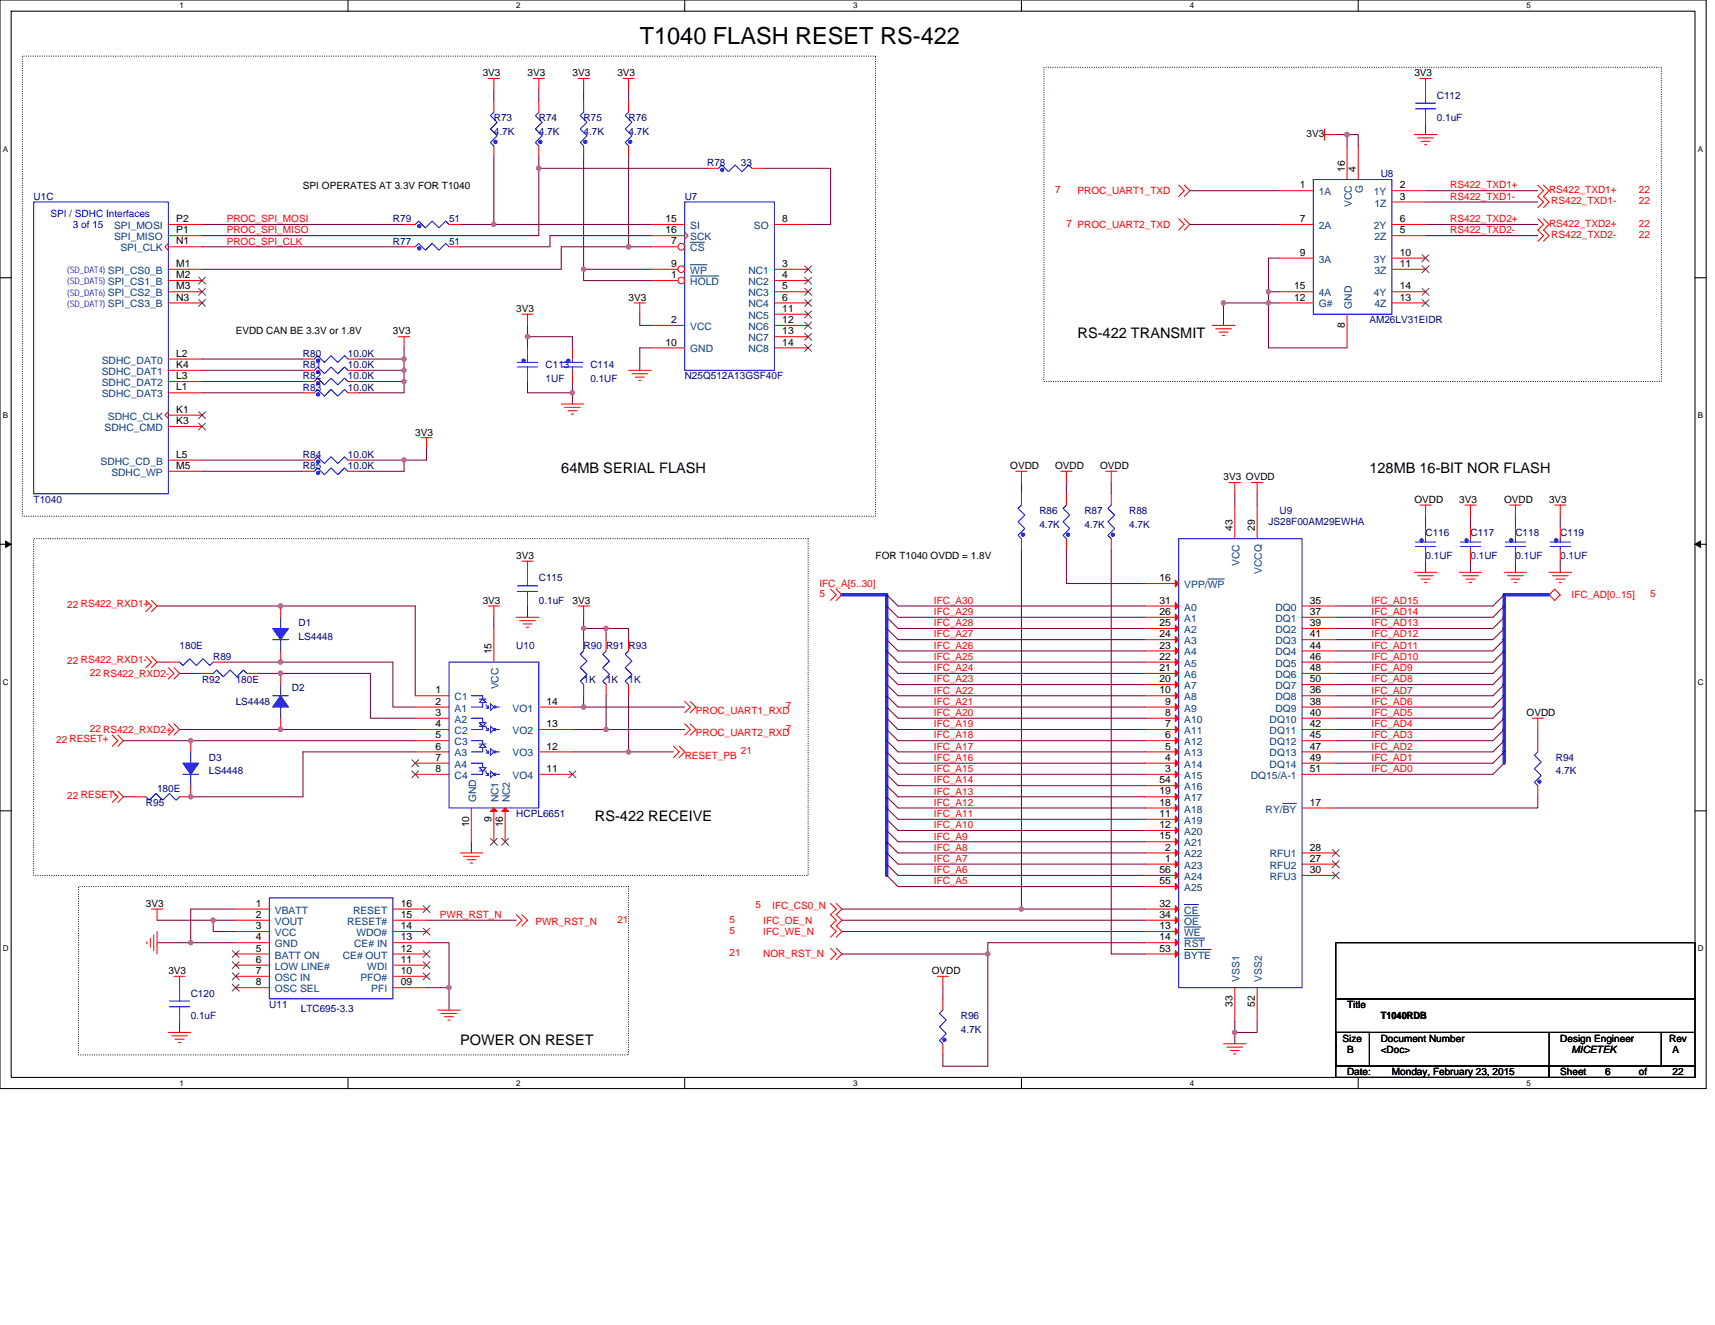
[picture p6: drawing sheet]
<svg xmlns="http://www.w3.org/2000/svg" width="279mm" height="216mm" viewBox="0 0 279 216" stroke-linecap="round" stroke-linejoin="round" font-family="sans-serif">
<defs><g id="words">
<text font-size="3.8" x="104.2" y="7.1">T1040 FLASH RESET RS-422</text>
<g font-size="2.4">
<text x="175.6" y="55.1">RS-422 TRANSMIT</text>
<text x="91.4" y="77.1">64MB SERIAL FLASH</text>
<text x="223.1" y="77.1">128MB 16-BIT NOR FLASH</text>
<text x="96.9" y="133.8">RS-422 RECEIVE</text>
<text x="75" y="170.3">POWER ON RESET</text>
</g>
<g font-size="1.7">
<text x="219.1" y="28" transform="rotate(-90 219.1 28)">16</text>
<text x="220.9" y="28" transform="rotate(-90 220.9 28)">4</text>
<text x="211.8" y="30.7">1</text>
<text x="228" y="30.7">2</text>
<text x="228" y="32.5">3</text>
<text x="28.7" y="39.8">N1</text>
<text x="28.7" y="36.2">P2</text>
<text x="28.7" y="38">P1</text>
<text x="108.4" y="36.2">15</text>
<text x="108.4" y="38">16</text>
<text x="109.3" y="39.8">7</text>
<text x="127.4" y="36.2">8</text>
<text x="211.8" y="36.2">7</text>
<text x="211.8" y="41.7">9</text>
<text x="228" y="36.2">6</text>
<text x="228" y="41.7">10</text>
<text x="228" y="38">5</text>
<text x="28.7" y="43.5">M1</text>
<text x="28.7" y="45.3">M2</text>
<text x="28.7" y="47.2">M3</text>
<text x="109.3" y="43.5">9</text>
<text x="109.3" y="45.3">1</text>
<text x="127.4" y="43.5">3</text>
<text x="127.4" y="45.3">4</text>
<text x="127.4" y="47.2">5</text>
<text x="210.8" y="47.2">15</text>
<text x="228" y="47.2">14</text>
<text x="228" y="43.5">11</text>
<text x="28.7" y="49">N3</text>
<text x="109.3" y="52.6">2</text>
<text x="127.4" y="49">6</text>
<text x="127.4" y="50.8">11</text>
<text x="127.4" y="52.6">12</text>
<text x="210.8" y="49">12</text>
<text x="219.1" y="53.4" transform="rotate(-90 219.1 53.4)">8</text>
<text x="228" y="49">13</text>
<text x="28.7" y="58.1">L2</text>
<text x="28.7" y="60">K4</text>
<text x="108.4" y="56.3">10</text>
<text x="127.4" y="54.5">13</text>
<text x="127.4" y="56.3">14</text>
<text x="28.7" y="61.8">L3</text>
<text x="28.7" y="63.6">L1</text>
<text x="28.7" y="67.3">K1</text>
<text x="28.7" y="69.1">K3</text>
<text x="28.7" y="74.6">L5</text>
<text x="28.7" y="76.4">M5</text>
<text x="200.8" y="86.5" transform="rotate(-90 200.8 86.5)">43</text>
<text x="204.4" y="86.5" transform="rotate(-90 204.4 86.5)">29</text>
<text x="188.9" y="94.7">16</text>
<text x="188.9" y="98.4">31</text>
<text x="188.9" y="100.2">26</text>
<text x="213.4" y="98.4">35</text>
<text x="213.4" y="100.2">37</text>
<text x="80.1" y="106.6" transform="rotate(-90 80.1 106.6)">15</text>
<text x="188.9" y="102">25</text>
<text x="188.9" y="107.5">22</text>
<text x="188.9" y="103.8">24</text>
<text x="188.9" y="105.7">23</text>
<text x="213.4" y="102">39</text>
<text x="213.4" y="103.8">41</text>
<text x="213.4" y="105.7">44</text>
<text x="213.4" y="107.5">46</text>
<text x="71" y="113">1</text>
<text x="188.9" y="109.3">21</text>
<text x="188.9" y="111.2">20</text>
<text x="188.9" y="113">10</text>
<text x="213.4" y="109.3">48</text>
<text x="213.4" y="111.2">50</text>
<text x="213.4" y="113">36</text>
<text x="71" y="118.5">4</text>
<text x="71" y="114.8">2</text>
<text x="71" y="116.6">3</text>
<text x="89" y="114.8">14</text>
<text x="89" y="118.5">13</text>
<text x="189.8" y="114.8">9</text>
<text x="189.8" y="116.6">8</text>
<text x="189.8" y="118.5">7</text>
<text x="213.4" y="114.8">38</text>
<text x="213.4" y="116.6">40</text>
<text x="213.4" y="118.5">42</text>
<text x="71" y="120.3">5</text>
<text x="71" y="125.8">8</text>
<text x="71" y="122.1">6</text>
<text x="71" y="124">7</text>
<text x="89" y="122.1">12</text>
<text x="89" y="125.8">11</text>
<text x="189.8" y="120.3">6</text>
<text x="189.8" y="122.1">5</text>
<text x="189.8" y="124">4</text>
<text x="189.8" y="125.8">3</text>
<text x="213.4" y="125.8">51</text>
<text x="213.4" y="120.3">45</text>
<text x="213.4" y="122.1">47</text>
<text x="213.4" y="124">49</text>
<text x="188.9" y="127.6">54</text>
<text x="188.9" y="129.5">19</text>
<text x="188.9" y="131.3">18</text>
<text x="213.4" y="131.3">17</text>
<text x="76.4" y="134.8" transform="rotate(-90 76.4 134.8)">10</text>
<text x="80.1" y="133.9" transform="rotate(-90 80.1 133.9)">9</text>
<text x="81.9" y="134.8" transform="rotate(-90 81.9 134.8)">16</text>
<text x="188.9" y="133.1">11</text>
<text x="188.9" y="134.9">12</text>
<text x="188.9" y="136.8">15</text>
<text x="188.9" y="142.3">56</text>
<text x="189.8" y="138.6">2</text>
<text x="189.8" y="140.4">1</text>
<text x="213.4" y="142.3">30</text>
<text x="213.4" y="140.4">27</text>
<text x="213.4" y="138.6">28</text>
<text x="41.7" y="147.7">1</text>
<text x="41.7" y="149.6">2</text>
<text x="65.3" y="147.7">16</text>
<text x="65.3" y="149.6">15</text>
<text x="188.9" y="149.6">34</text>
<text x="188.9" y="147.7">32</text>
<text x="188.9" y="144.1">55</text>
<text x="41.7" y="151.4">3</text>
<text x="41.7" y="153.2">4</text>
<text x="41.7" y="155.1">5</text>
<text x="65.3" y="153.2">13</text>
<text x="65.3" y="151.4">14</text>
<text x="65.3" y="155.1">12</text>
<text x="188.9" y="151.4">13</text>
<text x="188.9" y="153.2">14</text>
<text x="188.9" y="155.1">53</text>
<text x="41.7" y="156.9">6</text>
<text x="41.7" y="158.7">7</text>
<text x="41.7" y="160.5">8</text>
<text x="65.3" y="158.7">10</text>
<text x="65.3" y="160.5">09</text>
<text x="65.3" y="156.9">11</text>
<text x="200.8" y="164.1" transform="rotate(-90 200.8 164.1)">33</text>
<text x="204.4" y="164.1" transform="rotate(-90 204.4 164.1)">52</text>
</g>
<g font-size="1.7" fill="#004080">
<text x="214.9" y="31.8">1A</text>
<text x="220.2" y="33.7" transform="rotate(-90 220.2 33.7)">VCC</text>
<text x="222" y="31.5" transform="rotate(-90 222 31.5)">G</text>
<text x="223.8" y="31.8">1Y</text>
<text x="223.9" y="33.7">1Z</text>
<text x="18.6" y="37.3">SPI_MOSI</text>
<text x="18.6" y="39.1">SPI_MISO</text>
<text x="19.6" y="41">SPI_CLK</text>
<text x="112.5" y="41">CS</text>
<text x="112.5" y="37.3">SI</text>
<text x="112.5" y="39.1">SCK</text>
<text x="122.8" y="37.3">SO</text>
<text x="214.9" y="37.3">2A</text>
<text x="223.8" y="37.3">2Y</text>
<text x="223.9" y="39.1">2Z</text>
<text x="112.5" y="44.6">WP</text>
<text x="112.5" y="46.5">HOLD</text>
<text x="121.9" y="44.6">NC1</text>
<text x="121.9" y="46.5">NC2</text>
<text x="214.9" y="42.8">3A</text>
<text x="223.8" y="42.8">3Y</text>
<text x="223.9" y="44.6">3Z</text>
<text x="112.5" y="53.8">VCC</text>
<text x="121.9" y="48.3">NC3</text>
<text x="121.9" y="50.1">NC4</text>
<text x="121.9" y="51.9">NC5</text>
<text x="121.9" y="53.8">NC6</text>
<text x="214.9" y="48.3">4A</text>
<text x="214.9" y="50.1">G#</text>
<text x="220.2" y="50.3" transform="rotate(-90 220.2 50.3)">GND</text>
<text x="223.8" y="48.3">4Y</text>
<text x="223.9" y="50.1">4Z</text>
<text x="16.6" y="59.2">SDHC_DAT0</text>
<text x="112.5" y="57.4">GND</text>
<text x="121.9" y="55.6">NC7</text>
<text x="121.9" y="57.4">NC8</text>
<text x="16.6" y="61.1">SDHC_DAT1</text>
<text x="16.6" y="62.9">SDHC_DAT2</text>
<text x="16.6" y="64.7">SDHC_DAT3</text>
<text x="17" y="70.2">SDHC_CMD</text>
<text x="17.6" y="68.4">SDHC_CLK</text>
<text x="16.4" y="75.7">SDHC_CD_B</text>
<text x="18.1" y="77.5">SDHC_WP</text>
<text x="192.9" y="95.8">VPP/WP</text>
<text x="201.9" y="92.2" transform="rotate(-90 201.9 92.2)">VCC</text>
<text x="205.6" y="93.5" transform="rotate(-90 205.6 93.5)">VCCQ</text>
<text x="192.9" y="99.5">A0</text>
<text x="192.9" y="101.3">A1</text>
<text x="207.8" y="99.5">DQ0</text>
<text x="207.8" y="101.3">DQ1</text>
<text x="192.9" y="103.1">A2</text>
<text x="192.9" y="105">A3</text>
<text x="192.9" y="106.8">A4</text>
<text x="207.8" y="103.1">DQ2</text>
<text x="207.8" y="105">DQ3</text>
<text x="207.8" y="106.8">DQ4</text>
<text x="81.2" y="112.3" transform="rotate(-90 81.2 112.3)">VCC</text>
<text x="192.9" y="108.6">A5</text>
<text x="192.9" y="110.5">A6</text>
<text x="192.9" y="112.3">A7</text>
<text x="207.8" y="108.6">DQ5</text>
<text x="207.8" y="110.5">DQ6</text>
<text x="207.8" y="112.3">DQ7</text>
<text x="74.1" y="114.1">C1</text>
<text x="74.1" y="119.6">C2</text>
<text x="74.1" y="116">A1</text>
<text x="74.1" y="117.8">A2</text>
<text x="83.5" y="116">VO1</text>
<text x="83.5" y="119.6">VO2</text>
<text x="192.9" y="114.1">A8</text>
<text x="192.9" y="116">A9</text>
<text x="192.9" y="117.8">A10</text>
<text x="192.9" y="119.6">A11</text>
<text x="206.8" y="117.8">DQ10</text>
<text x="206.8" y="119.6">DQ11</text>
<text x="207.8" y="114.1">DQ8</text>
<text x="207.8" y="116">DQ9</text>
<text x="74.1" y="121.4">C3</text>
<text x="74.1" y="123.3">A3</text>
<text x="74.1" y="125.1">A4</text>
<text x="83.5" y="123.3">VO3</text>
<text x="192.9" y="121.4">A12</text>
<text x="192.9" y="123.3">A13</text>
<text x="192.9" y="125.1">A14</text>
<text x="206.8" y="121.4">DQ12</text>
<text x="206.8" y="123.3">DQ13</text>
<text x="206.8" y="125.1">DQ14</text>
<text x="74.1" y="126.9">C4</text>
<text x="77.6" y="130.7" transform="rotate(-90 77.6 130.7)">GND</text>
<text x="81.2" y="130.7" transform="rotate(-90 81.2 130.7)">NC1</text>
<text x="83.1" y="130.7" transform="rotate(-90 83.1 130.7)">NC2</text>
<text x="83.5" y="126.9">VO4</text>
<text x="192.9" y="126.9">A15</text>
<text x="192.9" y="128.8">A16</text>
<text x="192.9" y="130.6">A17</text>
<text x="203.8" y="126.9">DQ15/A-1</text>
<text x="192.9" y="132.4">A18</text>
<text x="192.9" y="134.2">A19</text>
<text x="192.9" y="136.1">A20</text>
<text x="192.9" y="137.9">A21</text>
<text x="206.2" y="132.4">RY/BY</text>
<text x="192.9" y="139.7">A22</text>
<text x="192.9" y="141.5">A23</text>
<text x="192.9" y="143.4">A24</text>
<text x="206.9" y="143.4">RFU3</text>
<text x="206.9" y="141.5">RFU2</text>
<text x="206.9" y="139.7">RFU1</text>
<text x="44.8" y="148.9">VBATT</text>
<text x="57.5" y="148.9">RESET</text>
<text x="192.9" y="145.2">A25</text>
<text x="192.9" y="148.9">CE</text>
<text x="44.8" y="150.7">VOUT</text>
<text x="44.8" y="152.5">VCC</text>
<text x="44.8" y="154.3">GND</text>
<text x="56.6" y="150.7">RESET#</text>
<text x="57.7" y="154.3">CE# IN</text>
<text x="58.1" y="152.5">WDO#</text>
<text x="192.9" y="152.5">WE</text>
<text x="192.9" y="154.3">RST</text>
<text x="192.9" y="150.7">OE</text>
<text x="44.8" y="156.2">BATT ON</text>
<text x="44.8" y="158">LOW LINE#</text>
<text x="44.8" y="159.8">OSC IN</text>
<text x="44.8" y="161.7">OSC SEL</text>
<text x="55.8" y="156.2">CE# OUT</text>
<text x="58.7" y="159.8">PFO#</text>
<text x="59.8" y="158">WDI</text>
<text x="60.5" y="161.7">PFI</text>
<text x="192.9" y="156.2">BYTE</text>
<text x="201.9" y="160" transform="rotate(-90 201.9 160)">VSS1</text>
<text x="205.6" y="160" transform="rotate(-90 205.6 160)">VSS2</text>
</g>
<g font-size="1.6">
<text x="78.6" y="12.4">3V3</text>
<text x="85.9" y="12.4">3V3</text>
<text x="93.3" y="12.4">3V3</text>
<text x="100.6" y="12.4">3V3</text>
<text x="230.4" y="12.4">3V3</text>
<text x="212.9" y="22.3">3V3</text>
<text x="49.4" y="30.7">SPI OPERATES AT 3.3V FOR T1040</text>
<text x="84.1" y="50.8">3V3</text>
<text x="102.4" y="49">3V3</text>
<text x="38.4" y="54.5">EVDD CAN BE 3.3V or 1.8V</text>
<text x="64" y="54.5">3V3</text>
<text x="67.6" y="71">3V3</text>
<text x="164.6" y="76.5">OVDD</text>
<text x="171.9" y="76.5">OVDD</text>
<text x="179.2" y="76.5">OVDD</text>
<text x="199.3" y="78.3">3V3 OVDD</text>
<text x="230.4" y="81.9">OVDD</text>
<text x="237.7" y="81.9">3V3</text>
<text x="245" y="81.9">OVDD</text>
<text x="252.4" y="81.9">3V3</text>
<text x="84.1" y="91.1">3V3</text>
<text x="142.6" y="91.1">FOR T1040 OVDD = 1.8V</text>
<text x="78.6" y="98.4">3V3</text>
<text x="93.3" y="98.4">3V3</text>
<text x="248.7" y="116.7">OVDD</text>
<text x="23.8" y="147.8">3V3</text>
<text x="27.4" y="158.7">3V3</text>
<text x="151.8" y="158.7">OVDD</text>
<text x="219.5" y="164.2">Title</text>
<text x="224.9" y="166.1">T1040RDB</text>
<text x="218.7" y="169.7">Size</text>
<text x="219.5" y="171.6">B</text>
<text x="224.9" y="169.7">Document Number</text>
<text x="224.9" y="171.6">&lt;Doc&gt;</text>
<text x="254.2" y="169.7">Design Engineer</text>
<text x="256" y="171.6">MICETEK</text>
<text x="271.9" y="169.7">Rev</text>
<text x="272.5" y="171.6">A</text>
<text x="219.5" y="175.2">Date:</text>
<text x="226.8" y="175.2">Monday, February 23, 2015</text>
<text x="254.2" y="175.2">Sheet</text>
<text x="261.5" y="175.2">6</text>
<text x="267" y="175.2">of</text>
<text x="272.5" y="175.2">22</text>
</g>
<g font-size="1.6" fill="#000080">
<text x="234.1" y="16.1">C112</text>
<text x="80.5" y="19.8">R73</text>
<text x="80.5" y="21.9">4.7K</text>
<text x="87.8" y="19.8">R74</text>
<text x="87.8" y="21.9">4.7K</text>
<text x="95.1" y="19.8">R75</text>
<text x="95.1" y="21.9">4.7K</text>
<text x="102.4" y="19.8">R76</text>
<text x="102.4" y="21.9">4.7K</text>
<text x="234.1" y="19.8">0.1uF</text>
<text x="115.2" y="27.1">R78</text>
<text x="120.7" y="27.1">33</text>
<text x="224.9" y="28.9">U8</text>
<text x="5.5" y="32.6">U1C</text>
<text x="111.5" y="32.6">U7</text>
<text x="64" y="36.2">R79</text>
<text x="64" y="39.9">R77</text>
<text x="73.2" y="36.2">51</text>
<text x="73.2" y="39.9">51</text>
<text x="223.1" y="52.7">AM26LV31EIDR</text>
<text x="49.4" y="60">R81</text>
<text x="49.4" y="58.2">R80</text>
<text x="56.7" y="60">10.0K</text>
<text x="56.7" y="58.2">10.0K</text>
<text x="88.9" y="60">C113</text>
<text x="96.2" y="60">C114</text>
<text x="49.4" y="61.8">R82</text>
<text x="49.4" y="63.6">R83</text>
<text x="56.7" y="61.8">10.0K</text>
<text x="56.7" y="63.6">10.0K</text>
<text x="88.9" y="62.2">1UF</text>
<text x="96.2" y="62.2">0.1UF</text>
<text x="111.5" y="61.8">N25Q512A13GSF40F</text>
<text x="49.4" y="76.5">R85</text>
<text x="49.4" y="74.6">R84</text>
<text x="56.7" y="76.5">10.0K</text>
<text x="56.7" y="74.6">10.0K</text>
<text x="5.5" y="81.9">T1040</text>
<text x="169.3" y="83.8">R86</text>
<text x="176.7" y="83.8">R87</text>
<text x="184" y="83.8">R88</text>
<text x="208.5" y="83.8">U9</text>
<text x="169.3" y="86">4.7K</text>
<text x="176.7" y="86">4.7K</text>
<text x="184" y="86">4.7K</text>
<text x="206.7" y="85.6">JS28F00AM29EWHA</text>
<text x="232.2" y="87.4">C116</text>
<text x="239.6" y="87.4">C117</text>
<text x="246.9" y="87.4">C118</text>
<text x="254.2" y="87.4">C119</text>
<text x="87.8" y="94.7">C115</text>
<text x="232.2" y="91.1">0.1UF</text>
<text x="239.6" y="91.1">0.1UF</text>
<text x="246.9" y="91.1">0.1UF</text>
<text x="254.2" y="91.1">0.1UF</text>
<text x="87.8" y="98.4">0.1uF</text>
<text x="29.3" y="105.7">180E</text>
<text x="34.7" y="107.5">R89</text>
<text x="48.6" y="102.1">D1</text>
<text x="48.6" y="104.2">LS4448</text>
<text x="84.1" y="105.7">U10</text>
<text x="95.1" y="105.7">R90 R91 R93</text>
<text x="32.9" y="111.2">R92</text>
<text x="38.4" y="111.2">180E</text>
<text x="47.5" y="112.7">D2</text>
<text x="95.1" y="111.2">1K</text>
<text x="98.7" y="111.2">1K</text>
<text x="102.4" y="111.2">1K</text>
<text x="38.4" y="114.9">LS4448</text>
<text x="34" y="124">D3</text>
<text x="253.5" y="124">R94</text>
<text x="23.8" y="131.3">R95</text>
<text x="25.6" y="129.1">180E</text>
<text x="34" y="126.2">LS4448</text>
<text x="253.5" y="126.2">4.7K</text>
<text x="84.1" y="133.1">HCPL6651</text>
<text x="31.1" y="162.4">C120</text>
<text x="31.1" y="166.1">0.1uF</text>
<text x="43.9" y="164.2">U11</text>
<text x="49" y="165">LTC695-3.3</text>
<text x="156.5" y="166.1">R96</text>
<text x="156.5" y="168.3">4.7K</text>
</g>
<g font-size="1.6" fill="#00f">
<text x="8.2" y="35.3">SPI / SDHC Interfaces</text>
<text x="11.9" y="37.1">3 of 15</text>
</g>
<g font-size="1.6" fill="#f00">
<text x="171.9" y="31.5">7</text>
<text x="175.6" y="31.6">PROC_UART1_TXD</text>
<text x="236.3" y="30.7">RS422_TXD1+</text>
<text x="236.3" y="32.6">RS422_TXD1-</text>
<text x="252.4" y="31.5">RS422_TXD1+</text>
<text x="252.7" y="33.3">RS422_TXD1-</text>
<text x="267" y="31.5">22</text>
<text x="267" y="33.3">22</text>
<text x="36.9" y="38">PROC_SPI_MISO</text>
<text x="36.9" y="36.2">PROC_SPI_MOSI</text>
<text x="36.9" y="39.9">PROC_SPI_CLK</text>
<text x="173.7" y="37">7 PROC_UART2_TXD</text>
<text x="236.3" y="36.2">RS422_TXD2+</text>
<text x="236.3" y="38">RS422_TXD2-</text>
<text x="252.4" y="37">RS422_TXD2+</text>
<text x="252.7" y="38.8">RS422_TXD2-</text>
<text x="267" y="37">22</text>
<text x="267" y="38.8">22</text>
<text x="133.5" y="95.7">IFC_A[5..30]</text>
<text x="11" y="99.1">22 RS422_RXD1+</text>
<text x="133.5" y="97.3">5</text>
<text x="152.1" y="100.2">IFC_A29</text>
<text x="152.1" y="98.4">IFC_A30</text>
<text x="223.5" y="100.2">IFC_AD14</text>
<text x="223.5" y="98.4">IFC_AD15</text>
<text x="256" y="97.5">IFC_AD[0..15]</text>
<text x="268.8" y="97.3">5</text>
<text x="152.1" y="107.5">IFC_A25</text>
<text x="152.1" y="105.7">IFC_A26</text>
<text x="152.1" y="103.9">IFC_A27</text>
<text x="152.1" y="102">IFC_A28</text>
<text x="223.5" y="107.5">IFC_AD10</text>
<text x="223.5" y="105.7">IFC_AD11</text>
<text x="223.5" y="103.9">IFC_AD12</text>
<text x="223.5" y="102">IFC_AD13</text>
<text x="11" y="108.3">22 RS422_RXD1-</text>
<text x="14.6" y="110.1">22 RS422_RXD2-</text>
<text x="152.1" y="113">IFC_A22</text>
<text x="152.1" y="111.2">IFC_A23</text>
<text x="152.1" y="109.4">IFC_A24</text>
<text x="223.5" y="113">IFC_AD7</text>
<text x="223.5" y="111.2">IFC_AD8</text>
<text x="223.5" y="109.4">IFC_AD9</text>
<text x="14.6" y="119.3">22 RS422_RXD2+</text>
<text x="113.4" y="116.3">PROC_UART1_RXD</text>
<text x="113.4" y="120">PROC_UART2_RXD</text>
<text x="128" y="115.6">7</text>
<text x="128" y="119.3">7</text>
<text x="152.1" y="118.5">IFC_A19</text>
<text x="152.1" y="116.7">IFC_A20</text>
<text x="152.1" y="114.9">IFC_A21</text>
<text x="223.5" y="118.5">IFC_AD4</text>
<text x="223.5" y="116.7">IFC_AD5</text>
<text x="223.5" y="114.9">IFC_AD6</text>
<text x="9.1" y="121.1">22 RESET+</text>
<text x="111.5" y="123.6">RESET_PB</text>
<text x="120.7" y="122.9">21</text>
<text x="152.1" y="125.8">IFC_A15</text>
<text x="152.1" y="124">IFC_A16</text>
<text x="152.1" y="122.2">IFC_A17</text>
<text x="152.1" y="120.3">IFC_A18</text>
<text x="223.5" y="125.8">IFC_AD0</text>
<text x="223.5" y="124">IFC_AD1</text>
<text x="223.5" y="122.2">IFC_AD2</text>
<text x="223.5" y="120.3">IFC_AD3</text>
<text x="11" y="130.2">22 RESET-</text>
<text x="152.1" y="131.3">IFC_A12</text>
<text x="152.1" y="129.5">IFC_A13</text>
<text x="152.1" y="127.7">IFC_A14</text>
<text x="152.1" y="136.8">IFC_A9</text>
<text x="152.1" y="135">IFC_A10</text>
<text x="152.1" y="133.1">IFC_A11</text>
<text x="152.1" y="140.4">IFC_A7</text>
<text x="152.1" y="142.3">IFC_A6</text>
<text x="152.1" y="138.6">IFC_A8</text>
<text x="71.7" y="149.6">PWR_RST_N</text>
<text x="123.1" y="148">5</text>
<text x="125.8" y="148.1">IFC_CS0_N</text>
<text x="152.1" y="144.1">IFC_A5</text>
<text x="87.2" y="150.7">PWR_RST_N</text>
<text x="100.6" y="150.3">21</text>
<text x="118.9" y="150.3">5</text>
<text x="118.9" y="152.2">5</text>
<text x="118.9" y="155.8">21</text>
<text x="124.4" y="150.5">IFC_OE_N</text>
<text x="124.4" y="152.4">IFC_WE_N</text>
<text x="124.4" y="156">NOR_RST_N</text>
</g>
<g font-size="1.5" fill="#00f">
<text x="11" y="46.4">(SD_DAT5) SPI_CS1_B</text>
<text x="11" y="44.5">(SD_DAT4) SPI_CS0_B</text>
<text x="11" y="48.2">(SD_DAT6) SPI_CS2_B</text>
<text x="11" y="50">(SD_DAT7) SPI_CS3_B</text>
</g>
<g font-size="1.3">
<text x="29.3" y="1.4">1</text>
<text x="84.1" y="1.4">2</text>
<text x="139" y="1.4">3</text>
<text x="193.8" y="1.4">4</text>
<text x="248.7" y="1.4">5</text>
<text x=".5" y="24.7">A</text>
<text x="276.6" y="24.7">A</text>
<text x=".5" y="68.2">B</text>
<text x="276.6" y="68.2">B</text>
<text x=".5" y="111.6">C</text>
<text x="276.6" y="111.6">C</text>
<text x=".5" y="155">D</text>
<text x="276.6" y="155">D</text>
<text x="29.3" y="176.9">1</text>
<text x="84.1" y="176.9">2</text>
<text x="139" y="176.9">3</text>
<text x="193.8" y="176.9">4</text>
<text x="248.7" y="176.9">5</text>
</g>
</g></defs>
<path d="M0 0h278v177.4h-278zM1.8 1.8h274.3v173.8h-274.3z" fill="none" stroke="#000" stroke-width=".17"/>
<g fill="#fff">
<path d="M29.3 .2h.7v1.5h-.7z"/>
<path d="M29.3 175.7h.7v1.5h-.7z"/>
</g>
<path d="M56.7 0v1.8M56.7 175.6v1.8" fill="none" stroke="#000" stroke-width=".17"/>
<g fill="#fff">
<path d="M84.1 .2h.7v1.5h-.7z"/>
<path d="M84.1 175.7h.7v1.5h-.7z"/>
</g>
<path d="M111.5 0v1.8M111.5 175.6v1.8" fill="none" stroke="#000" stroke-width=".17"/>
<g fill="#fff">
<path d="M139 .2h.7v1.5h-.7z"/>
<path d="M139 175.7h.7v1.5h-.7z"/>
</g>
<path d="M166.4 0v1.8M166.4 175.6v1.8" fill="none" stroke="#000" stroke-width=".17"/>
<g fill="#fff">
<path d="M193.8 .2h.8v1.5h-.8z"/>
<path d="M193.8 175.7h.8v1.5h-.8z"/>
</g>
<path d="M221.3 0v1.8M221.3 175.6v1.8" fill="none" stroke="#000" stroke-width=".17"/>
<g fill="#fff">
<path d="M248.7 .2h.7v1.5h-.7z"/>
<path d="M248.7 175.7h.7v1.5h-.7z"/>
<path d="M.5 23.5h.8v1.5h-.8z"/>
<path d="M276.6 23.5h.9v1.5h-.9z"/>
<path d="M.5 67h.8v1.4h-.8z"/>
<path d="M276.6 67h.9v1.4h-.9z"/>
</g>
<path d="M0 45.3h1.8M276.1 45.3h1.9" fill="none" stroke="#000" stroke-width=".17"/>
<g fill="#fff">
<path d="M.5 110.4h.9v1.5h-.9z"/>
<path d="M276.6 110.4h1v1.5h-1z"/>
</g>
<path d="M0 88.7h1.8M276.1 88.7h1.9" fill="none" stroke="#000" stroke-width=".17"/>
<path d="M.9 88.2l.9 .5-.9 .5zM276.1 88.7l1-.5v1z" fill="#000" stroke="#000" stroke-width=".16"/>
<g fill="#fff">
<path d="M.5 153.8h.9v1.5h-.9z"/>
<path d="M276.6 153.8h1v1.5h-1z"/>
</g>
<path d="M0 132.1h1.8M276.1 132.1h1.9M217.6 153.6h58.5v9.2h-58.5zM217.6 162.8h58.5v5.4h-58.5zM217.6 168.2h53.1v5.5h-53.1zM217.6 173.7h34.8v1.9h-34.8zM217.6 168.2h5.5v5.5h-5.5zM252.4 173.7h23.7v1.9h-23.7zM252.4 168.2v5.5M270.7 168.2h5.4v5.5h-5.4z" fill="none" stroke="#000" stroke-width=".17"/>
<path d="M3.6 9.1h139v75h-139zM170.1 11h100.6v51.2h-100.6zM5.5 87.8h126.2v54.8h-126.2zM12.8 144.5h89.6v27.4h-89.6z" fill="none" stroke="#000" stroke-width=".17" stroke-dasharray="0 .3"/>
<g fill="none" stroke="#800040" stroke-width=".17">
<path d="M80.5 14.6v1.8M87.8 14.6v1.8M95.1 14.6v1.8M102.4 14.6v1.8M32.9 36.6h32.9M75 36.6h5.5M80.5 25.6v11M80.5 36.6h25.6M87.8 27.4h27.4M87.8 27.4v11h-54.9M87.8 25.6v1.8M95.1 25.6v18.3"/>
<path d="M102.4 25.6v14.6M106.1 38.4h-16.5v1.8h-14.6M124.4 27.4h10.9v9.2h-3.6M193.8 36.6h14.7M193.8 31.1h14.7M217.6 21.9h1.9M219.5 21.9h1.8v1.9M219.5 21.9v1.9M232.2 36.6h18.3M232.2 38.4h18.3M232.2 31.1h18.3M232.2 32.9h18.3"/>
<path d="M232.2 20.1v1.8M32.9 58.5h16.5M32.9 40.2h32.9M58.5 58.5h7.3M65.8 58.5v1.8M65.8 56.7v1.8M85.9 54.9h7.4v1.8M85.9 54.9v1.8M85.9 53v1.9M95.1 43.9h11M95.1 43.9v1.8h11M102.4 40.2h3.7"/>
<path d="M102.4 40.2h-11v3.7h-58.5M104.2 51.2v1.8h1.9M106.1 56.7h-1.9v3.6M206.7 47.5h1.8M206.7 49.4h1.8M206.7 49.4h-7.4v3.6M206.7 47.5v1.9M206.7 49.4v7.3h12.8M208.5 42.1h-1.8v5.4M32.9 62.2h16.5M32.9 60.3h16.5M32.9 64h16.5"/>
<path d="M32.9 75h16.5M32.9 76.8h16.5M58.5 60.3h7.3M58.5 62.2h7.3M58.5 75h7.3M65.8 60.3v1.9M65.8 62.2v1.8h-7.3M65.8 75v1.8h-7.3M69.5 73.2v1.8h-3.7M85.9 62.2v1.8h7.4M93.3 64v1.8M93.3 62.2v1.8"/>
<path d="M166.4 78.6v1.9M173.7 78.6v1.9M181 78.6v1.9M25.6 98.7h42v14.7M85.9 98.7v1.9M144.5 98.7l1.8 1.9h40.2M144.5 96.9l1.8 1.8h40.2M166.4 89.6v58.5M173.7 89.6v5.5h12.8M181 89.6v65.8h5.5M201.2 80.5v1.8M204.8 80.5v1.8"/>
<path d="M232.2 91.4v1.9M232.2 84.1v1.8M239.6 91.4v1.9M239.6 84.1v1.8M245 98.7l-1.8 1.9h-25.6M245 96.9l-1.8 1.8h-25.6M246.9 84.1v1.8M246.9 91.4v1.9M254.2 91.4v1.9M254.2 84.1v1.8M25.6 107.9h1.8M29.3 109.7h3.6"/>
<path d="M29.3 118.9h38.3M36.6 107.9h27.4v7.3h3.6M42.1 109.7h18.2v7.3h7.3M80.5 100.6v1.8M93.3 118.9h5.4M93.3 115.2h1.8M95.1 102.4v1.8M95.1 113.4v1.8M95.1 100.6v1.8M95.1 102.4h3.6M95.1 115.2h16.4M98.7 102.4v1.8"/>
<path d="M98.7 102.4h3.7v1.8M98.7 118.9h12.8M98.7 113.4v5.5M102.4 113.4v9.1M144.5 118.9l1.8 1.8h40.2M144.5 117l1.8 1.9h40.2M144.5 115.2l1.8 1.8h40.2M144.5 113.4l1.8 1.8h40.2M144.5 111.5l1.8 1.9h40.2M144.5 109.7l1.8 1.8h40.2M144.5 107.9l1.8 1.8h40.2M144.5 106.1l1.8 1.8h40.2"/>
<path d="M144.5 104.2l1.8 1.9h40.2M144.5 102.4l1.8 1.8h40.2M144.5 100.6l1.8 1.8h40.2M245 118.9l-1.8 1.8h-25.6M245 117l-1.8 1.9h-25.6M245 115.2l-1.8 1.8h-25.6M245 113.4l-1.8 1.8h-25.6M245 111.5l-1.8 1.9h-25.6M245 109.7l-1.8 1.8h-25.6M245 107.9l-1.8 1.8h-25.6M245 106.1l-1.8 1.8h-25.6M245 104.2l-1.8 1.9h-25.6"/>
<path d="M245 102.4l-1.8 1.8h-25.6M245 100.6l-1.8 1.8h-25.6M250.5 118.9v1.8M20.1 129.8h1.8M20.1 120.7h47.5M67.6 122.5h-18.2v7.3h-18.3M76.8 137.2v1.8M93.3 122.5h9.1M102.4 122.5h7.3M144.5 139l1.8 1.8h40.2M144.5 137.2l1.8 1.8h40.2M144.5 135.3l1.8 1.9h40.2"/>
<path d="M144.5 133.5l1.8 1.8h40.2M144.5 131.7l1.8 1.8h40.2M144.5 129.8l1.8 1.9h40.2M144.5 128l1.8 1.8h40.2M144.5 126.2l1.8 1.8h40.2M144.5 124.4l1.8 1.8h40.2M144.5 122.5l1.8 1.9h40.2M144.5 120.7l1.8 1.8h40.2M245 124.4l-1.8 1.8h-25.6M245 122.5l-1.8 1.9h-25.6M245 120.7l-1.8 1.8h-25.6M250.5 129.8v1.9h-32.9"/>
<path d="M25.6 149.9h9.1v1.9h3.7M25.6 153.6h5.5M31.1 153.6h7.3M34.7 149.9h3.7M38.4 148.1h-7.3v5.5M69.5 153.6h3.7v7.3M69.5 149.9h14.6M137.2 155.4h23.7M137.2 149.9h49.3M137.2 151.8h49.3M137.2 148.1h29.2M144.5 140.8l1.8 1.8h40.2"/>
<path d="M144.5 142.6l1.8 1.9h40.2M160.9 155.4v18.3h-7.3v-1.8M166.4 148.1h20.1M186.5 153.6h-25.6v1.8M29.3 166.4v1.8M69.5 160.9h3.7M73.2 160.9v3.7M153.6 160.9v1.9M201.2 166.4v1.8h3.6v-1.8M201.2 168.2v1.9"/>
</g>
<g fill="#f0f" stroke="#f0f" stroke-width=".17">
<circle cx="80.4" cy="36.6" r=".36"/>
<circle cx="102.4" cy="40.2" r=".36"/>
<circle cx="87.8" cy="27.4" r=".36"/>
<circle cx="65.8" cy="62.2" r=".35"/>
<circle cx="65.8" cy="60.3" r=".35"/>
<circle cx="85.9" cy="54.8" r=".36"/>
<circle cx="93.2" cy="64" r=".36"/>
<circle cx="95.1" cy="43.9" r=".36"/>
<circle cx="65.8" cy="75" r=".35"/>
<circle cx="166.4" cy="148.1" r=".35"/>
<circle cx="160.9" cy="155.4" r=".36"/>
<circle cx="201.1" cy="168.2" r=".36"/>
<circle cx="206.6" cy="47.5" r=".35"/>
<circle cx="219.4" cy="21.9" r=".36"/>
<circle cx="206.6" cy="49.4" r=".36"/>
<circle cx="45.7" cy="118.8" r=".36"/>
<circle cx="95.1" cy="115.2" r=".36"/>
<circle cx="45.7" cy="107.9" r=".36"/>
<circle cx="45.7" cy="98.7" r=".36"/>
<circle cx="31.1" cy="129.8" r=".36"/>
<circle cx="31.1" cy="120.7" r=".36"/>
<circle cx="45.7" cy="109.7" r=".36"/>
<circle cx="95.1" cy="102.4" r=".36"/>
<circle cx="98.7" cy="118.8" r=".36"/>
<circle cx="102.4" cy="122.5" r=".36"/>
<circle cx="98.7" cy="102.4" r=".35"/>
<circle cx="34.7" cy="149.9" r=".36"/>
<circle cx="31.1" cy="153.6" r=".36"/>
<circle cx="73.1" cy="160.9" r=".36"/>
<circle cx="65.8" cy="58.5" r=".36"/>
<circle cx="199.3" cy="49.4" r=".36"/>
</g>
<path d="M137.2 96.9h7.3v45.7M252.4 96.9h-7.4v27.5" fill="none" stroke="#00f" stroke-width=".53"/>
<g fill="none" stroke="#f00" stroke-width=".17">
<path d="M79.5 12.8h1.9M80.5 12.8v1.8M80.5 16.4v1.9M86.9 12.8h1.8M87.8 12.8v1.8M87.8 16.4v1.9M94.2 12.8h1.8M95.1 16.4v1.9M95.1 12.8v1.8M101.5 12.8h1.8M102.4 12.8v1.8M102.4 16.4v1.9"/>
<path d="M231.3 12.8h1.9M232.2 12.8v3.6M232.2 18.3v1.8M27.4 39.7l-.5 .5 .5 .6M27.4 36.6h5.5M27.4 38.4h5.5M65.8 36.6h1.8M73.2 36.6h1.8M80.5 23.8v1.8M87.8 23.8v1.8M95.1 23.8v1.8M102.4 23.8v1.8"/>
<path d="M115.2 27.4h1.8M122.5 27.4h1.9M192 30.2l.9 .9-.9 .9M192 35.6l.9 1-.9 .9M192.9 30.2l.9 .9-.9 .9M192.9 35.6l.9 1-.9 .9M215.8 21.9h1.8M215.8 21v1.9M230.4 21.9h3.7M231 22.5h2.5M231.5 23h1.5M232.1 23.6h.3"/>
<path d="M250.5 35.6l1 1-1 .9 1 .9-1 .9M250.5 30.2l1 .9-1 .9 1 .9-1 .9M251.5 35.6l.9 1-.9 .9 .9 .9-.9 .9M251.5 30.2l.9 .9-.9 .9 .9 .9-.9 .9M27.4 43.9h5.5M27.4 40.2h5.5M27.4 45.7h5.5M27.4 47.5h5.5M27.4 49.4h5.5M27.4 58.5h5.5M49.4 58.5h1.8M56.7 58.5h1.8"/>
<path d="M64.9 54.9h1.8M65.8 40.2h1.8M65.8 54.9v1.8M73.2 40.2h1.8M85 51.2h1.9M85.9 51.2v1.8M85.9 56.7v1.8M93.3 56.7v1.8M103.3 49.4h1.9M104.2 49.4v1.8M197.5 53h3.7M198.1 53.6h2.5"/>
<path d="M198.6 54.1h1.5M199.2 54.7h.3M27.4 69.5h5.5M27.4 67.1l-.5 .5 .5 .6M27.4 67.6h5.5M27.4 60.3h5.5M27.4 62.2h5.5M27.4 64h5.5M27.4 76.8h5.5M27.4 75h5.5M49.4 60.3h1.8M49.4 62.2h1.8"/>
<path d="M49.4 64h1.8M49.4 76.8h1.8M49.4 75h1.8M56.7 60.3h1.8M56.7 62.2h1.8M56.7 64h1.8M56.7 76.8h1.8M56.7 75h1.8M68.6 71.3h1.8M69.5 71.3v1.9M85.9 60.3v1.9M91.4 65.8h3.7"/>
<path d="M92 66.4h2.5M92.5 66.9h1.5M93.1 67.5h.4M93.3 60.3v1.9M102.4 60.3h3.7M103 60.9h2.5M103.5 61.4h1.5M104.1 62h.3M165.5 76.8h1.8M166.4 76.8v1.8M172.8 76.8h1.8M173.7 76.8v1.8"/>
<path d="M180.1 76.8h1.8M181 76.8v1.8M200.2 78.6h1.9M201.2 78.6v1.9M203.9 78.6h1.8M204.8 78.6v1.9M23.8 97.8l.9 .9-.9 1M24.7 97.8l.9 .9-.9 1M45.7 98.7v1.9M79.5 98.7h1.9M80.5 98.7v1.9M85 91.4h1.9"/>
<path d="M85.9 91.4v3.7M85.9 96.9v1.8M94.2 98.7h1.8M95.1 98.7v1.9M135.3 96l.9 .9-.9 .9M136.2 96l1 .9-1 .9M166.4 87.8v1.8M166.4 80.5v1.8M173.7 87.8v1.8M173.7 80.5v1.8M181 87.8v1.8M181 80.5v1.8"/>
<path d="M186.5 98.7h5.5M186.5 95.1h5.5M201.2 82.3v5.5M204.8 82.3v5.5M212.1 98.7h5.5M230.4 93.3h3.7M231 93.8h2.5M231.3 82.3h1.9M231.5 94.4h1.5M232.1 94.9h.3M232.2 82.3v1.8M237.7 93.3h3.7"/>
<path d="M238.3 93.8h2.5M238.7 82.3h1.8M238.8 94.4h1.5M239.4 94.9h.4M239.6 82.3v1.8M239.6 85.9v1.9M239.6 89.6v1.8M245 93.3h3.7M245.6 93.8h2.6M246 82.3h1.8M246.1 94.4h1.5M246.7 94.9h.4"/>
<path d="M246.9 82.3v1.8M246.9 85.9v1.9M246.9 89.6v1.8M252.4 96.9l.9-.9 .9 .9-.9 .9zM252.4 93.3h3.6M252.9 93.8h2.6M253.3 82.3h1.8M253.5 94.4h1.4M254 94.9h.4M254.2 82.3v1.8M254.2 85.9v1.9M254.2 89.6v1.8"/>
<path d="M18.3 119.8l.9 .9-.9 .9M19.2 119.8l.9 .9-.9 .9M23.8 107l.9 .9-.9 .9M24.7 107l.9 .9-.9 .9M27.4 117.9l.9 1-.9 .9M27.4 108.8l.9 .9-.9 .9M27.4 107.9h1.9M28.3 117.9l1 1-1 .9M28.3 108.8l1 .9-1 .9M32.9 109.7h1.8M34.7 107.9h1.9M40.2 109.7h1.9"/>
<path d="M45.7 106.1v1.8M45.7 117v1.9M45.7 109.7v1.8M67.6 113.4h5.6M67.6 118.9h5.6M67.6 115.2h5.6M67.6 117h5.6M80.5 102.4v5.5M84.1 100.6h3.7M84.7 101.1h2.5M85.2 101.7h1.5M85.8 102.2h.3"/>
<path d="M87.8 115.2h5.5M87.8 118.9h5.5M95.1 111.5v1.9M95.1 104.2v1.9M102.4 111.5v1.9M102.4 104.2v1.9M111.5 114.3l1 .9-1 .9M111.5 117.9l1 1-1 .9M112.5 114.3l.9 .9-.9 .9M112.5 117.9l.9 1-.9 .9M186.5 100.6h5.5M186.5 102.4h5.5"/>
<path d="M186.5 107.9h5.5M186.5 109.7h5.5M186.5 111.5h5.5M186.5 113.4h5.5M186.5 115.2h5.5M186.5 117h5.5M186.5 118.9h5.5M186.5 104.2h5.5M186.5 106.1h5.5M212.1 100.6h5.5M212.1 102.4h5.5M212.1 104.2h5.5"/>
<path d="M212.1 106.1h5.5M212.1 107.9h5.5M212.1 109.7h5.5M212.1 111.5h5.5M212.1 113.4h5.5M212.1 115.2h5.5M212.1 117h5.5M212.1 118.9h5.5M249.6 117h1.9M250.5 117v1.9M18.3 128.9l.9 .9-.9 .9M19.2 128.9l.9 .9-.9 .9"/>
<path d="M21.9 129.8h1.9M31.1 128v1.8h-1.8M31.1 120.7v1.8M67.6 120.7h5.6M67.6 126.2h5.6M67.6 122.5h5.6M67.6 124.4h5.6M75 139h3.6M75.5 139.5h2.6M76.8 131.7v5.5M80.5 131.7v5.5M82.3 131.7v5.5"/>
<path d="M87.8 122.5h5.5M87.8 126.2h5.5M109.7 121.6l.9 .9-.9 .9M110.6 121.6l.9 .9-.9 .9M186.5 120.7h5.5M186.5 122.5h5.5M186.5 124.4h5.5M186.5 126.2h5.5M186.5 128h5.5M186.5 129.8h5.5M186.5 131.7h5.5M186.5 133.5h5.5"/>
<path d="M186.5 135.3h5.5M186.5 137.2h5.5M186.5 139h5.5M212.1 120.7h5.5M212.1 122.5h5.5M212.1 124.4h5.5M212.1 126.2h5.5M212.1 139h5.5M212.1 131.7h5.5M250.5 128v1.8M250.5 120.7v1.8M23.9 153.4v.4"/>
<path d="M24.5 152.9v1.4M24.7 148.1h1.8M25 152.3v2.6M25.6 151.8v3.6M25.6 148.1v1.8M28.3 159.1h1.9M29.3 159.1v3.7M38.4 148.1h5.5M38.4 149.9h5.5M38.4 151.8h5.5M38.4 153.6h5.5M38.4 155.4h5.5"/>
<path d="M38.4 157.3h5.5M38.4 159.1h5.5M64 148.1h5.5M64 149.9h5.5M64 151.8h5.5M64 153.6h5.5M64 155.4h5.5M64 157.3h5.5M64 159.1h5.5M76.1 140.1h1.4M76.6 140.6h.4M84.1 149l.9 .9-.9 1"/>
<path d="M85 149l.9 .9-.9 1M135.3 147.2l.9 .9-.9 .9 .9 .9-.9 1 .9 .9-.9 .9M135.3 154.5l.9 .9-.9 1M136.2 147.2l1 .9-1 .9 1 .9-1 1 1 .9-1 .9M136.2 154.5l1 .9-1 1M152.7 159.1h1.8M153.6 159.1v1.8M186.5 144.5h5.5M186.5 140.8h5.5M186.5 142.6h5.5M186.5 151.8h5.5M186.5 153.6h5.5"/>
<path d="M186.5 149.9h5.5M186.5 148.1h5.5M186.5 155.4h5.5M212.1 142.6h5.5M212.1 140.8h5.5M27.4 168.2h3.7M28 168.8h2.5M28.5 169.3h1.5M29.1 169.9h.3M29.3 164.6v1.8M38.4 160.9h5.5M64 160.9h5.5"/>
<path d="M71.3 164.6h3.7M71.9 165.1h2.5M72.4 165.7h1.5M73 166.2h.3M153.6 170.1v1.8M153.6 162.8v1.8M199.3 170.1h3.7M199.9 170.6h2.5M200.4 171.2h1.5M201 171.7h.3M201.2 160.9v5.5M204.8 160.9v5.5"/>
</g>
<g fill="none" stroke="#00f" stroke-width=".17">
<path d="M80.5 18.3l-.6 .5 1.1 1.1-1.1 1.1 1.1 1.1-1.1 1.1 .6 .6M87.8 18.3l-.6 .5 1.1 1.1-1.1 1.1 1.1 1.1-1.1 1.1 .6 .6M95.1 18.3l-.6 .5 1.1 1.1-1.1 1.1 1.1 1.1-1.1 1.1 .6 .6M102.4 18.3l-.5 .5 1.1 1.1-1.1 1.1 1.1 1.1-1.1 1.1 .5 .6M230.6 17.7h3.3M230.6 16.8h3.3M232.2 16.4v.4M232.2 17.7v.6M5.5 32.9h21.9v47.6h-21.9zM67.6 36.6l.6-.6 1.1 1.1 1.1-1.1 1.1 1.1 1.1-1.1 .6 .6M111.5 32.9h14.7v27.4h-14.7zM117 27.4l.6-.5 1.1 1.1 1.1-1.1 1.1 1.1 1.1-1.1 .5 .5"/>
<path d="M51.2 58.5l.6-.5 1.1 1.1 1-1.1 1.1 1.1 1.1-1.1 .6 .5M67.6 40.2l.6-.5 1.1 1.1 1.1-1.1 1.1 1.1 1.1-1.1 .6 .5M84.3 59.8h3.3M84.3 59.1h3.3M85.9 59.8v.5M85.9 58.5v.6M91.6 59.8h3.3M91.6 59.1h3.3M93.3 59.8v.5M93.3 58.5v.6M51.2 60.3l.6-.5 1.1 1.1 1-1.1 1.1 1.1 1.1-1.1 .6 .5M51.2 62.2l.6-.6 1.1 1.1 1-1.1 1.1 1.1 1.1-1.1 .6 .6"/>
<path d="M51.2 64l.6-.5 1.1 1.1 1-1.1 1.1 1.1 1.1-1.1 .6 .5M51.2 76.8l.6-.6 1.1 1.1 1-1.1 1.1 1.1 1.1-1.1 .6 .6M51.2 75l.6-.6 1.1 1.1 1-1.1 1.1 1.1 1.1-1.1 .6 .6M84.3 96.4h3.3M84.3 95.5h3.3M85.9 95.1v.4M85.9 96.4v.5M166.4 82.3l-.5 .5 1.1 1.1-1.1 1.1 1.1 1.1-1.1 1.1 .5 .6M173.7 82.3l-.5 .5 1.1 1.1-1.1 1.1 1.1 1.1-1.1 1.1 .5 .6M181 82.3l-.5 .5 1.1 1.1-1.1 1.1 1.1 1.1-1.1 1.1 .5 .6M192 87.8h20.1v73.1h-20.1zM237.9 89h3.3"/>
<path d="M237.9 88.3h3.3M239.6 89v.6M239.6 87.8v.5M245.2 89h3.3M245.2 88.3h3.3M246.9 89v.6M246.9 87.8v.5M252.5 89h3.3M252.5 88.3h3.3M254.2 89v.6M254.2 87.8v.5M29.3 107.9l.5 .5 1.1-1.1 1.1 1.1 1.1-1.1 1.1 1.1 .5-.5"/>
<path d="M34.7 109.7l.6-.5 1.1 1.1 1.1-1.1 1.1 1.1 1.1-1.1 .5 .5M44.4 104.2h2.6M44.4 113.4h2.6M45.7 100.6v1.8M45.7 104.2v1.9M45.7 115.2v1.8M45.7 111.5v1.9M73.2 107.9h14.6v23.8h-14.6zM76.8 113.4h1.8v.5l-.5 .6h1.1l-.6-.6M76.8 117h1.8v.8M78.1 118.3h1.1M78.1 117.8h1.1l-.6 .5z"/>
<path d="M78.1 113.9h1.1M78.6 114.5v.7h-1.8M78.6 118.3v.6h-1.8M79.2 114.9l.3 .5M79.2 115.4h.3M79.2 119h.3M79.2 118.5l.3 .5M79.5 115v.4M79.5 118.7v.3M79.9 114.7l.6 .5-.6 .6zM79.9 118.3l.6 .6-.6 .5zM80.8 115.2h.6"/>
<path d="M80.8 118.9h.6M95.1 106.1l-.6 .5 1.1 1.1-1.1 1.1 1.1 1.1-1.1 1.1 .6 .5M102.4 106.1l-.5 .5 1.1 1.1-1.1 1.1 1.1 1.1-1.1 1.1 .5 .5M23.8 129.8l.5 .6 1.1-1.1 1.1 1.1 1.1-1.1 1.1 1.1 .6-.6M29.8 126.2h2.6M31.1 122.5v1.9M31.1 126.2v1.8M76.8 120.7h1.8v.5M76.8 124.4h1.8v.7M78.1 125.6h1.1M78.1 121.8l.5-.6 .6 .6zM78.1 121.2h1.1"/>
<path d="M78.6 125.6l.6-.5h-1.1l.5 .5v.6h-1.8M78.6 121.8v.7h-1.8M79.2 122.7h.3M79.2 122.2l.3 .5M79.2 126.4h.3M79.2 125.8l.3 .6M79.5 122.3v.4M79.5 126v.4M79.9 122l.6 .5-.6 .6zM79.9 125.6l.6 .6-.6 .5zM80.8 122.5h.6M80.8 126.2h.6"/>
<path d="M250.5 122.5l-.5 .6 1.1 1.1-1.1 1.1 1.1 1.1-1.1 1.1 .5 .5M43.9 146.3h20.1v16.5h-20.1zM27.6 164h3.3M27.6 163.1h3.3M29.3 162.8v.3M29.3 164v.6M153.6 164.6l-.5 .5 1.1 1.1-1.1 1.1 1.1 1.1-1.1 1.1 .5 .6"/>
<circle cx="80.6" cy="118.9" r=".17"/>
<circle cx="80.6" cy="115.2" r=".17"/>
<circle cx="80.6" cy="122.5" r=".17"/>
<circle cx="80.6" cy="126.2" r=".17"/>
</g>
<g fill="#00f" stroke="#00f" stroke-width=".17">
<path d="M44.4 102.4h2.6l-1.3 1.8z" fill-rule="evenodd"/>
<path d="M29.8 124.4h2.6l-1.3 1.8z" fill-rule="evenodd"/>
<path d="M45.7 113.4l1.3 1.8h-2.6z" fill-rule="evenodd"/>
<circle cx="238.9" cy="88" r=".27"/>
<circle cx="117.7" cy="27.7" r=".27"/>
<circle cx="166.7" cy="87.1" r=".27"/>
<circle cx="246.2" cy="88" r=".27"/>
<circle cx="51.8" cy="60.6" r=".27"/>
<circle cx="250.8" cy="127.3" r=".27"/>
<circle cx="253.5" cy="88" r=".27"/>
<circle cx="153.9" cy="169.4" r=".27"/>
<circle cx="51.8" cy="62.4" r=".27"/>
<circle cx="181.3" cy="87.1" r=".27"/>
<circle cx="51.8" cy="64.3" r=".27"/>
<circle cx="85.3" cy="58.8" r=".27"/>
<circle cx="174" cy="87.1" r=".27"/>
<circle cx="88" cy="23.1" r=".27"/>
<circle cx="68.3" cy="36.8" r=".27"/>
<circle cx="92.6" cy="58.8" r=".27"/>
<circle cx="51.8" cy="77.1" r=".27"/>
<circle cx="80.7" cy="23.1" r=".27"/>
<circle cx="51.8" cy="75.2" r=".27"/>
<circle cx="68.3" cy="40.5" r=".27"/>
<circle cx="95.3" cy="23.1" r=".27"/>
<circle cx="102.7" cy="23.1" r=".27"/>
<circle cx="51.8" cy="58.8" r=".27"/>
</g>
<g fill="none" stroke="#804000" stroke-width=".16">
<path d="M32.4 45.2l1.1 1.1M32.4 47l1.1 1.1M32.4 48.8l1.1 1.1M33.5 45.2l-1.2 1.1M33.5 47l-1.2 1.1M33.5 48.8l-1.2 1.1M32.4 68.9l1.1 1.2M32.4 67.1l1.1 1.1M33.5 68.9l-1.2 1.2M33.5 67.1l-1.2 1.1M67.1 125.6l1.1 1.1M67.1 123.8l1.1 1.1"/>
<path d="M68.2 125.6l-1.1 1.1M68.2 123.8l-1.1 1.1M79.9 136.6l1.1 1.1M81 136.6l-1.1 1.1M81.7 136.6l1.2 1.1M82.8 136.6l-1.1 1.1M92.7 125.6l1.1 1.1M93.8 125.6l-1.1 1.1M217.1 138.4l1.1 1.2M218.2 138.4l-1.2 1.2M37.8 154.9l1.2 1.1M37.8 156.7l1.2 1.1"/>
<path d="M37.8 158.5l1.2 1.2M38.9 154.9l-1.1 1.1M38.9 156.7l-1.1 1.1M38.9 158.5l-1.1 1.2M68.9 147.6l1.2 1.1M68.9 151.2l1.2 1.2M68.9 154.9l1.2 1.1M68.9 156.7l1.2 1.1M68.9 158.5l1.2 1.2M70 147.6l-1.1 1.1M70 151.2l-1.1 1.2M70 154.9l-1.1 1.1"/>
<path d="M70 156.7l-1.1 1.1M70 158.5l-1.1 1.2M217.1 142.1l1.1 1.1M217.1 140.3l1.1 1.1M218.2 142.1l-1.2 1.1M218.2 140.3l-1.2 1.1M37.8 160.4l1.2 1.1M38.9 160.4l-1.1 1.1"/>
</g>
<g fill="#f00" stroke="#f00" stroke-width=".17">
<path d="M81.7 132.2l.6-.5 .5 .5z"/>
<path d="M79.9 132.2l.6-.5 .5 .5z"/>
<path d="M191.5 98.2l.5 .5-.5 .6z"/>
<path d="M191.5 100l.5 .6-.5 .5z"/>
<path d="M191.5 101.9l.5 .5-.5 .6z"/>
<path d="M191.5 107.3l.5 .6-.5 .5z"/>
<path d="M191.5 109.2l.5 .5-.5 .6z"/>
<path d="M191.5 111l.5 .5-.5 .6z"/>
<path d="M191.5 112.8l.5 .6-.5 .5z"/>
<path d="M191.5 114.7l.5 .5-.5 .6z"/>
<path d="M191.5 116.5l.5 .5-.5 .6z"/>
<path d="M191.5 118.3l.5 .6-.5 .5z"/>
<path d="M191.5 120.1l.5 .6-.5 .5z"/>
<path d="M191.5 122l.5 .5-.5 .6z"/>
<path d="M191.5 123.8l.5 .6-.5 .5z"/>
<path d="M191.5 125.6l.5 .6-.5 .5z"/>
<path d="M191.5 127.5l.5 .5-.5 .6z"/>
<path d="M191.5 129.3l.5 .5-.5 .6z"/>
<path d="M191.5 131.1l.5 .6-.5 .5z"/>
<path d="M191.5 132.9l.5 .6-.5 .5z"/>
<path d="M191.5 134.8l.5 .5-.5 .6z"/>
<path d="M191.5 136.6l.5 .6-.5 .5z"/>
<path d="M191.5 138.4l.5 .6-.5 .5z"/>
<path d="M191.5 143.9l.5 .6-.5 .5z"/>
<path d="M191.5 103.7l.5 .5-.5 .6z"/>
<path d="M191.5 105.5l.5 .6-.5 .5z"/>
<path d="M191.5 140.3l.5 .5-.5 .6z"/>
<path d="M191.5 142.1l.5 .5-.5 .6z"/>
<path d="M191.5 94.5l.5 .6-.5 .5z"/>
<path d="M191.5 151.2l.5 .6-.5 .5z"/>
<path d="M191.5 153.1l.5 .5-.5 .6z"/>
<path d="M191.5 149.4l.5 .5-.5 .6z"/>
<path d="M191.5 147.6l.5 .5-.5 .6z"/>
<path d="M191.5 154.9l.5 .5-.5 .6z"/>
</g>
<path d="M196.8 94.3h2.7M209 130.9h2.2M192.9 151h2.7M192.9 152.9h3.4M192.9 149.2h2.5M192.9 147.4h2.4M192.9 154.7h4.4" fill="none" stroke="#004080" stroke-width=".16"/>
<circle cx="111" cy="40.2" r=".54" fill="#fff" stroke="#f00" stroke-width=".17"/>
<path d="M126.2 36.6h5.5M106.1 40.2h4.3" fill="none" stroke="#f00" stroke-width=".17"/>
<path d="M112.5 39.5h2.3" fill="none" stroke="#004080" stroke-width=".16"/>
<circle cx="111" cy="43.9" r=".54" fill="#fff" stroke="#f00" stroke-width=".17"/>
<path d="M106.1 36.6h5.4M106.1 38.4h5.4M111.5 37.8l.6 .6-.6 .5M106.1 43.9h4.3M106.1 56.7h5.4" fill="none" stroke="#f00" stroke-width=".17"/>
<path d="M112.5 43.1h2.7" fill="none" stroke="#004080" stroke-width=".16"/>
<circle cx="111" cy="45.7" r=".54" fill="#fff" stroke="#f00" stroke-width=".17"/>
<g fill="none" stroke="#f00" stroke-width=".17">
<path d="M208.5 31.1h5.5M208.5 36.6h5.5M219.5 23.8v5.5M221.3 23.8v5.5M226.8 31.1h5.4M226.8 32.9h5.4M226.8 36.6h5.4M226.8 38.4h5.4M106.1 45.7h4.3M106.1 53h5.4M126.2 43.9h5.5M126.2 45.7h5.5"/>
<path d="M126.2 47.5h5.5M126.2 49.4h5.5M126.2 51.2h5.5M126.2 53h5.5M126.2 54.9h5.5M126.2 56.7h5.5M208.5 42.1h5.5M208.5 47.5h5.5M208.5 49.4h5.5M219.5 51.2v5.5M226.8 42.1h5.4M226.8 43.9h5.4"/>
<path d="M226.8 47.5h5.4M226.8 49.4h5.4M232.2 85.9v1.9M232.2 89.6v1.8M98.7 111.5v1.9M98.7 104.2v1.9"/>
</g>
<path d="M112.5 45h4.6" fill="none" stroke="#004080" stroke-width=".16"/>
<g fill="none" stroke="#804000" stroke-width=".16">
<path d="M131.1 43.3l1.1 1.1M131.1 45.2l1.1 1.1M131.1 47l1.1 1.1M131.1 48.8l1.1 1.1M131.1 50.7l1.1 1.1M131.1 52.5l1.1 1.1M131.1 54.3l1.1 1.1M131.1 56.1l1.1 1.2M132.2 43.3l-1.1 1.1M132.2 45.2l-1.1 1.1M132.2 47l-1.1 1.1M132.2 48.8l-1.1 1.1"/>
<path d="M132.2 50.7l-1.1 1.1M132.2 52.5l-1.1 1.1M132.2 54.3l-1.1 1.1M132.2 56.1l-1.1 1.2M231.7 41.5l1.1 1.1M231.7 43.3l1.1 1.1M231.7 47l1.1 1.1M231.7 48.8l1.1 1.1M232.8 41.5l-1.1 1.1M232.8 43.3l-1.1 1.1M232.8 47l-1.1 1.1M232.8 48.8l-1.1 1.1"/>
</g>
<path d="M214 29.3h12.8v21.9h-12.8zM230.6 89h3.3M230.6 88.3h3.3M232.2 89v.6M232.2 87.8v.5M98.7 106.1l-.5 .5 1.1 1.1-1.1 1.1 1.1 1.1-1.1 1.1 .5 .5" fill="none" stroke="#00f" stroke-width=".17"/>
<circle cx="231.6" cy="88" r=".27" fill="#00f" stroke="#00f" stroke-width=".17"/>
<g fill="#f0f" stroke="#f0f" stroke-width=".17">
<circle cx="80.4" cy="36.6" r=".36"/>
<circle cx="102.4" cy="40.2" r=".36"/>
<circle cx="87.8" cy="27.4" r=".36"/>
<circle cx="65.8" cy="62.2" r=".35"/>
<circle cx="65.8" cy="60.3" r=".35"/>
<circle cx="85.9" cy="54.8" r=".36"/>
<circle cx="93.2" cy="64" r=".36"/>
<circle cx="95.1" cy="43.9" r=".36"/>
<circle cx="65.8" cy="75" r=".35"/>
<circle cx="166.4" cy="148.1" r=".35"/>
<circle cx="160.9" cy="155.4" r=".36"/>
<circle cx="201.1" cy="168.2" r=".36"/>
<circle cx="206.6" cy="47.5" r=".35"/>
<circle cx="219.4" cy="21.9" r=".36"/>
<circle cx="206.6" cy="49.4" r=".36"/>
<circle cx="45.7" cy="118.8" r=".36"/>
<circle cx="95.1" cy="115.2" r=".36"/>
<circle cx="45.7" cy="107.9" r=".36"/>
<circle cx="45.7" cy="98.7" r=".36"/>
<circle cx="31.1" cy="129.8" r=".36"/>
<circle cx="31.1" cy="120.7" r=".36"/>
<circle cx="45.7" cy="109.7" r=".36"/>
<circle cx="95.1" cy="102.4" r=".36"/>
<circle cx="98.7" cy="118.8" r=".36"/>
<circle cx="102.4" cy="122.5" r=".36"/>
<circle cx="98.7" cy="102.4" r=".35"/>
<circle cx="34.7" cy="149.9" r=".36"/>
<circle cx="31.1" cy="153.6" r=".36"/>
<circle cx="73.1" cy="160.9" r=".36"/>
<circle cx="65.8" cy="58.5" r=".36"/>
<circle cx="199.3" cy="49.4" r=".36"/>
</g>
<use href="#words"/>
</svg>
